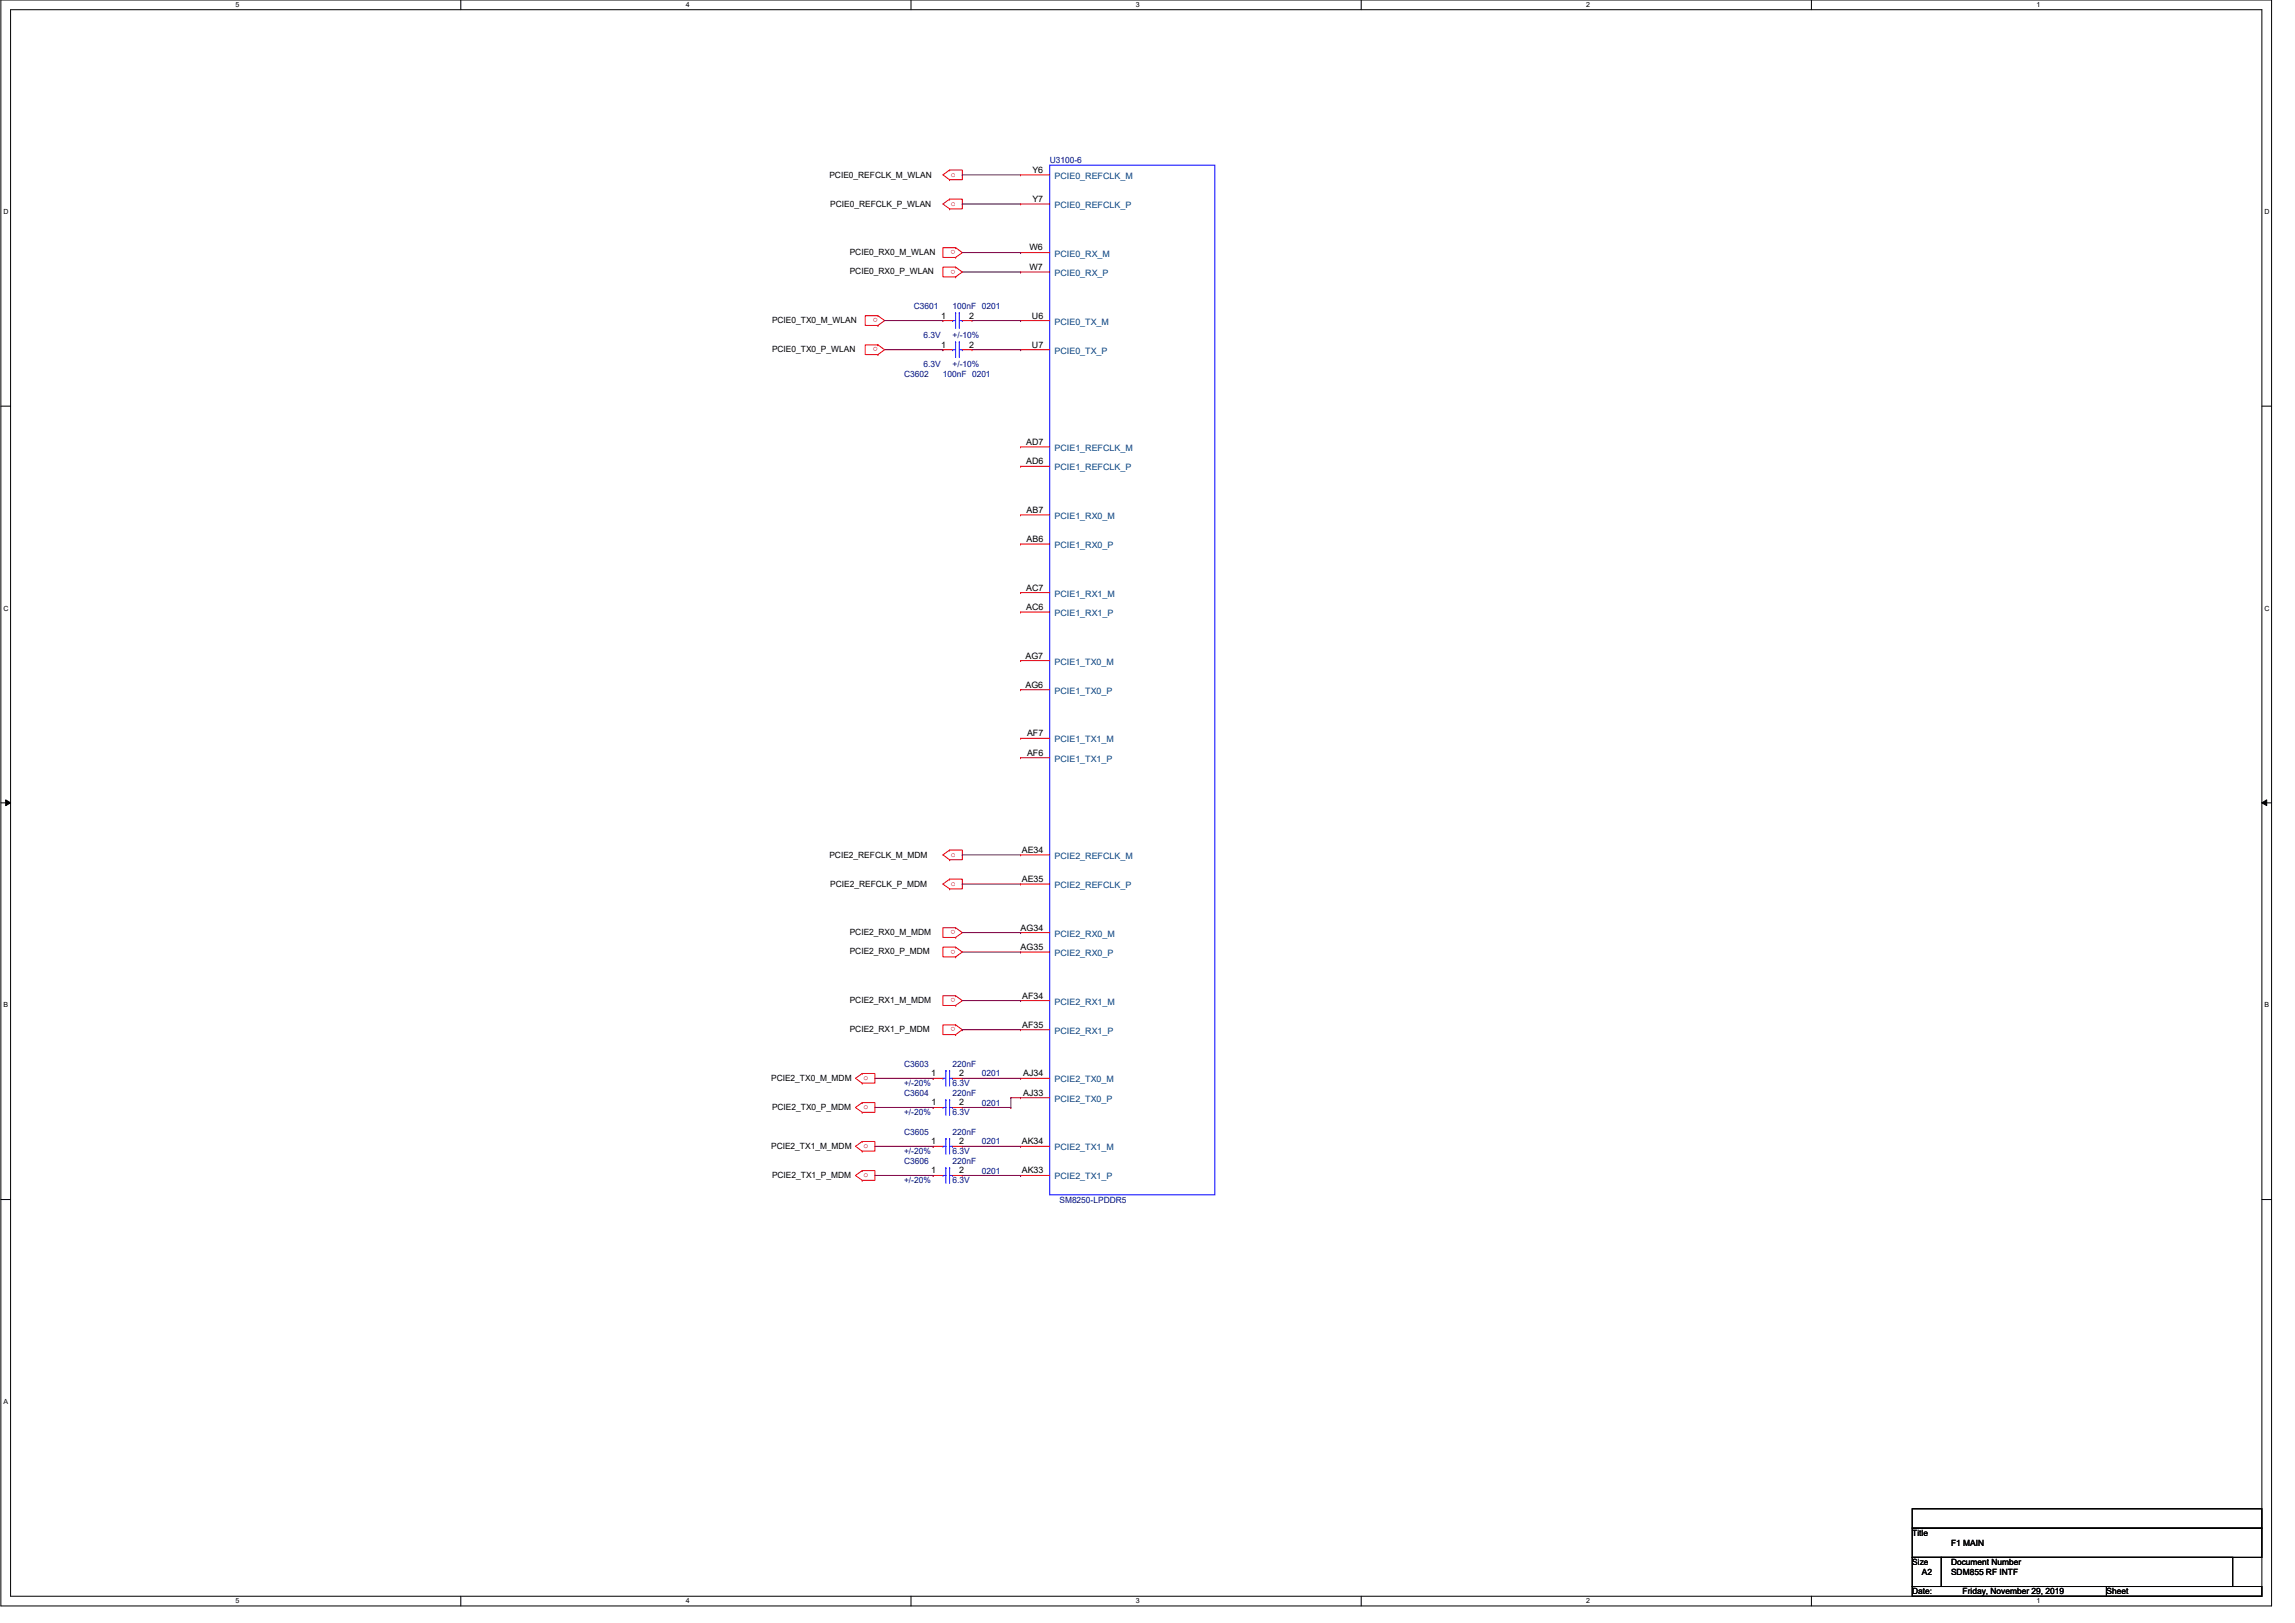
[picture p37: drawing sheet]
<svg xmlns="http://www.w3.org/2000/svg" width="420mm" height="297mm" viewBox="0 0 420 297" stroke-linecap="round" stroke-linejoin="round" font-family="sans-serif">
<defs><g id="words">
<g font-size="1.6" fill="#000080">
<text x="192.2" y="29.9">U3100-6</text>
<text x="167.3" y="56.6">C3601</text>
<text x="174.4" y="56.6">100nF 0201</text>
<text x="169.1" y="61.9">6.3V</text>
<text x="174.4" y="61.9">+/-10%</text>
<text x="165.5" y="69">C3602</text>
<text x="169.1" y="67.2">6.3V</text>
<text x="172.6" y="69">100nF 0201</text>
<text x="174.4" y="67.2">+/-10%</text>
<text x="165.5" y="195.2">C3603</text>
<text x="174.4" y="195.2">220nF</text>
<text x="179.7" y="197">0201</text>
<text x="165.5" y="198.8">+/-20%</text>
<text x="165.5" y="200.6">C3604</text>
<text x="174.4" y="198.8">6.3V</text>
<text x="174.4" y="200.6">220nF</text>
<text x="179.7" y="202.4">0201</text>
<text x="165.5" y="207.7">C3605</text>
<text x="165.5" y="204.1">+/-20%</text>
<text x="174.4" y="207.7">220nF</text>
<text x="174.4" y="204.1">6.3V</text>
<text x="179.7" y="209.5">0201</text>
<text x="165.5" y="213">C3606</text>
<text x="165.5" y="211.2">+/-20%</text>
<text x="174.4" y="213">220nF</text>
<text x="174.4" y="211.2">6.3V</text>
<text x="179.7" y="214.8">0201</text>
<text x="165.5" y="216.6">+/-20%</text>
<text x="174.4" y="216.6">6.3V</text>
<text x="194" y="220.1">SM8250-LPDDR5</text>
</g>
<g font-size="1.6">
<text x="151.8" y="32.6">PCIE0_REFCLK_M_WLAN</text>
<text x="189" y="31.6">Y6</text>
<text x="152" y="37.9">PCIE0_REFCLK_P_WLAN</text>
<text x="189" y="37">Y7</text>
<text x="155.6" y="46.6">PCIE0_RX0_M_WLAN</text>
<text x="188.5" y="45.8">W6</text>
<text x="155.6" y="50.2">PCIE0_RX0_P_WLAN</text>
<text x="188.5" y="49.4">W7</text>
<text x="141.3" y="59.1">PCIE0_TX0_M_WLAN</text>
<text x="172.3" y="58.3">1</text>
<text x="177.4" y="58.3">2</text>
<text x="188.9" y="58.3">U6</text>
<text x="141.3" y="64.4">PCIE0_TX0_P_WLAN</text>
<text x="172.3" y="63.6">1</text>
<text x="177.4" y="63.6">2</text>
<text x="188.9" y="63.6">U7</text>
<text x="187.9" y="81.4">AD7</text>
<text x="187.9" y="85">AD6</text>
<text x="187.9" y="93.9">AB7</text>
<text x="187.9" y="99.2">AB6</text>
<text x="187.9" y="111.6">AC6</text>
<text x="187.9" y="108.1">AC7</text>
<text x="187.7" y="125.9">AG6</text>
<text x="187.7" y="120.5">AG7</text>
<text x="188" y="134.7">AF7</text>
<text x="188" y="138.3">AF6</text>
<text x="151.8" y="157">PCIE2_REFCLK_M_MDM</text>
<text x="187.1" y="161.4">AE35</text>
<text x="187.1" y="156.1">AE34</text>
<text x="152" y="162.3">PCIE2_REFCLK_P_MDM</text>
<text x="155.6" y="171.1">PCIE2_RX0_M_MDM</text>
<text x="186.8" y="173.9">AG35</text>
<text x="186.8" y="170.3">AG34</text>
<text x="155.6" y="174.6">PCIE2_RX0_P_MDM</text>
<text x="155.6" y="183.5">PCIE2_RX1_M_MDM</text>
<text x="187.1" y="182.7">AF34</text>
<text x="155.6" y="188.8">PCIE2_RX1_P_MDM</text>
<text x="187.1" y="188.1">AF35</text>
<text x="141.2" y="197.9">PCIE2_TX0_M_MDM</text>
<text x="170.5" y="197">1</text>
<text x="175.6" y="197">2</text>
<text x="187.3" y="197">AJ34</text>
<text x="141.3" y="203.2">PCIE2_TX0_P_MDM</text>
<text x="170.5" y="202.3">1</text>
<text x="175.6" y="202.3">2</text>
<text x="187.3" y="200.5">AJ33</text>
<text x="170.5" y="209.4">1</text>
<text x="175.6" y="209.4">2</text>
<text x="187.1" y="209.4">AK34</text>
<text x="141.2" y="210.4">PCIE2_TX1_M_MDM</text>
<text x="141.3" y="215.7">PCIE2_TX1_P_MDM</text>
<text x="170.5" y="214.8">1</text>
<text x="175.6" y="214.8">2</text>
<text x="187.1" y="214.8">AK33</text>
<text x="350.1" y="281.1">Title</text>
<text x="350.1" y="286.5">Size</text>
<text x="357.2" y="286.5">Document Number</text>
<text x="357.2" y="282.9">F1 MAIN</text>
<text x="350.1" y="291.8">Date:</text>
<text x="351.9" y="288.2">A2</text>
<text x="357.2" y="288.2">SDM855 RF INTF</text>
<text x="359.3" y="291.8">Friday, November 29, 2019</text>
<text x="385.6" y="291.8">Sheet</text>
</g>
<g font-size="1.6" fill="#f00">
<text x="174.1" y="32.3">o</text>
<text x="174.1" y="37.7">o</text>
<text x="175" y="45.8" transform="rotate(180 175 45.8)">o</text>
<text x="175" y="49.4" transform="rotate(180 175 49.4)">o</text>
<text x="160.7" y="58.2" transform="rotate(180 160.7 58.2)">o</text>
<text x="160.7" y="63.6" transform="rotate(180 160.7 63.6)">o</text>
<text x="174.1" y="156.8">o</text>
<text x="174.1" y="162.1">o</text>
<text x="175" y="173.8" transform="rotate(180 175 173.8)">o</text>
<text x="175" y="170.3" transform="rotate(180 175 170.3)">o</text>
<text x="175" y="182.7" transform="rotate(180 175 182.7)">o</text>
<text x="175" y="188" transform="rotate(180 175 188)">o</text>
<text x="158.1" y="197.7">o</text>
<text x="158.1" y="203">o</text>
<text x="158.1" y="215.5">o</text>
<text x="158.1" y="210.1">o</text>
</g>
<g font-size="1.6" fill="#004080">
<text x="193.1" y="32.7">PCIE0_REFCLK_M</text>
<text x="193.1" y="38.1">PCIE0_REFCLK_P</text>
<text x="193.1" y="46.9">PCIE0_RX_M</text>
<text x="193.1" y="50.5">PCIE0_RX_P</text>
<text x="193.1" y="59.4">PCIE0_TX_M</text>
<text x="193.1" y="64.7">PCIE0_TX_P</text>
<text x="193.1" y="82.5">PCIE1_REFCLK_M</text>
<text x="193.1" y="86.1">PCIE1_REFCLK_P</text>
<text x="193.1" y="95">PCIE1_RX0_M</text>
<text x="193.1" y="100.3">PCIE1_RX0_P</text>
<text x="193.1" y="112.7">PCIE1_RX1_P</text>
<text x="193.1" y="109.2">PCIE1_RX1_M</text>
<text x="193.1" y="121.6">PCIE1_TX0_M</text>
<text x="193.1" y="127">PCIE1_TX0_P</text>
<text x="193.1" y="135.8">PCIE1_TX1_M</text>
<text x="193.1" y="139.4">PCIE1_TX1_P</text>
<text x="193.1" y="157.2">PCIE2_REFCLK_M</text>
<text x="193.1" y="162.5">PCIE2_REFCLK_P</text>
<text x="193.1" y="171.4">PCIE2_RX0_M</text>
<text x="193.1" y="175">PCIE2_RX0_P</text>
<text x="193.1" y="183.8">PCIE2_RX1_M</text>
<text x="193.1" y="189.2">PCIE2_RX1_P</text>
<text x="193.1" y="201.6">PCIE2_TX0_P</text>
<text x="193.1" y="198.1">PCIE2_TX0_M</text>
<text x="193.1" y="215.9">PCIE2_TX1_P</text>
<text x="193.1" y="210.5">PCIE2_TX1_M</text>
</g>
<g font-size="1.3">
<text x="43.1" y="1.3">5</text>
<text x="125.5" y="1.3">4</text>
<text x="208" y="1.3">3</text>
<text x="290.4" y="1.3">2</text>
<text x="372.8" y="1.3">1</text>
<text x=".6" y="39.2">D</text>
<text x="414.6" y="39.2">D</text>
<text x=".6" y="111.8">C</text>
<text x="414.6" y="111.8">C</text>
<text x=".6" y="184.4">B</text>
<text x="414.6" y="184.4">B</text>
<text x=".6" y="257">A</text>
<text x="43.1" y="293.5">5</text>
<text x="125.5" y="293.5">4</text>
<text x="208" y="293.5">3</text>
<text x="290.4" y="293.5">2</text>
<text x="372.8" y="293.5">1</text>
</g>
</g></defs>
<path d="M.2 0h415.7v293.9h-415.7zM1.9 1.8h412.2v290.3h-412.2z" fill="none" stroke="#000" stroke-width=".18"/>
<g fill="#fff">
<path d="M43.1 .2h.7v1.4h-.7z"/>
<path d="M43.1 292.3h.7v1.4h-.7z"/>
</g>
<path d="M84.4 0v1.8M84.4 292.1v1.8" fill="none" stroke="#000" stroke-width=".18"/>
<g fill="#fff">
<path d="M125.5 .2h.7v1.4h-.7z"/>
<path d="M125.5 292.3h.7v1.4h-.7z"/>
</g>
<path d="M166.8 0v1.8M166.8 292.1v1.8" fill="none" stroke="#000" stroke-width=".18"/>
<g fill="#fff">
<path d="M208 .2h.6v1.4h-.6z"/>
<path d="M208 292.3h.6v1.4h-.6z"/>
</g>
<path d="M249.2 0v1.8M249.2 292.1v1.8" fill="none" stroke="#000" stroke-width=".18"/>
<g fill="#fff">
<path d="M290.4 .2h.7v1.4h-.7z"/>
<path d="M290.4 292.3h.7v1.4h-.7z"/>
</g>
<path d="M331.6 0v1.8M331.6 292.1v1.8" fill="none" stroke="#000" stroke-width=".18"/>
<g fill="#fff">
<path d="M372.8 .2h.7v1.4h-.7z"/>
<path d="M372.8 292.3h.7v1.4h-.7z"/>
<path d="M.6 38.1h.9v1.4h-.9z"/>
<path d="M414.6 38.1h.8v1.4h-.8z"/>
<path d="M.6 110.6h.9v1.4h-.9z"/>
<path d="M414.6 110.6h.8v1.4h-.8z"/>
</g>
<path d="M.2 74.3h1.7M414.1 74.3h1.8" fill="none" stroke="#000" stroke-width=".18"/>
<g fill="#fff">
<path d="M.6 183.2h.8v1.4h-.8z"/>
<path d="M414.6 183.2h.8v1.4h-.8z"/>
</g>
<path d="M.2 146.9h1.7M1 146.4l.9 .5-.9 .5zM414.1 146.9l.9-.5v1zM414.1 146.9h1.8" fill="none" stroke="#000" stroke-width=".18"/>
<path d="M1 146.4l.9 .5-.9 .5zM414.1 146.9l.9-.5v1z" fill="#000"/>
<path d="M.6 255.8h.8v1.4h-.8z" fill="#fff"/>
<path d="M.2 219.5h1.7M414.1 219.5h1.8M350.1 276.1h64v3.6h-64zM350.1 279.7h64v5.3h-64zM350.1 285h5.3v5.4h-5.3zM350.1 290.4h35.5v1.7h-35.5zM355.4 285h53.4v5.4h-53.4zM385.6 290.4h28.5v1.7h-28.5z" fill="none" stroke="#000" stroke-width=".18"/>
<g fill="none" stroke="#f00" stroke-width=".18">
<path d="M173.9 36.4h.1M173.9 38.2h.1M173.9 36.4h2.3v1.8h-2.3M173.9 36.4l-1.3 .9 1.3 .9M173.9 31.1h.1M173.9 32.9h.1M173.9 31.1h2.3v1.8h-2.3M173.9 31.1l-1.3 .9 1.3 .9M186.8 37.3h.1M186.8 37.3h5.4M186.8 32h.1M186.8 32h5.4"/>
<path d="M160.7 59.6h.1M160.7 57.8h.1M160.7 57.8h-2.3v1.8h2.3M160.7 57.8l1.3 .9-1.3 .9M172.6 58.7h.1M172.6 58.7h1.8M175 50.7h.1M175 48.9h.1M175 48.9h-2.4v1.8h2.4M175 48.9l1.2 .9-1.2 .9M175 47.1h.1M175 45.3h.1"/>
<path d="M175 45.3h-2.4v1.8h2.4M175 45.3l1.2 .9-1.2 .9M176.2 58.7h1.8M178 58.7h.1M186.8 58.7h.1M186.8 58.7h5.4M186.8 49.8h.1M186.8 49.8h5.4M186.8 46.2h.1M186.8 46.2h5.4M160.7 64.9h.1M160.7 63.1h.1"/>
<path d="M160.7 63.1h-2.3v1.8h2.3M160.7 63.1l1.3 .9-1.3 .9M172.6 64h.1M172.6 64h1.8M176.2 64h1.8M178 64h.1M186.8 64h.1M186.8 64h5.4M186.8 99.6h.1M186.8 99.6h5.4M186.8 94.2h.1M186.8 94.2h5.4"/>
<path d="M186.8 85.3h.1M186.8 85.3h5.4M186.8 81.8h.1M186.8 81.8h5.4M186.8 112h.1M186.8 112h5.4M186.8 108.5h.1M186.8 108.5h5.4M186.8 138.7h.1M186.8 138.7h5.4M186.8 135.1h.1M186.8 135.1h5.4"/>
<path d="M186.8 126.2h.1M186.8 126.2h5.4M186.8 120.9h.1M186.8 120.9h5.4M173.9 155.6h.1M173.9 157.4h.1M173.9 155.6h2.3v1.8h-2.3M173.9 155.6l-1.3 .9 1.3 .9M186.8 156.5h.1M186.8 156.5h5.4M173.8 160.9h.1M173.8 162.7h.1"/>
<path d="M173.8 160.9h2.4v1.8h-2.4M173.8 160.9l-1.2 .9 1.2 .9M175 175.1h.1M175 173.4h.1M175 173.4h-2.4v1.7h2.4M175 173.4l1.2 .8-1.2 .9M175 171.6h.1M175 169.8h.1M175 169.8h-2.4v1.8h2.4M175 169.8l1.2 .9-1.2 .9M186.8 174.2h.1M186.8 174.2h5.4"/>
<path d="M186.8 170.7h.1M186.8 170.7h5.4M186.8 161.8h.1M186.8 161.8h5.4M157.8 196.5h.1M157.8 198.2h.1M157.8 196.5h2.4v1.7h-2.4M157.8 196.5l-1.2 .9 1.2 .8M170.8 197.4h.1M170.8 197.4h1.8M174.4 197.4h1.8M175 189.4h.1"/>
<path d="M175 187.6h.1M175 187.6h-2.4v1.8h2.4M175 187.6l1.2 .9-1.2 .9M175 184h.1M175 182.2h.1M175 182.2h-2.4v1.8h2.4M175 182.2l1.2 .9-1.2 .9M176.2 197.4h.1M186.8 197.4h.1M186.8 197.4h5.4M186.8 188.5h.1M186.8 188.5h5.4"/>
<path d="M186.8 183.1h.1M186.8 183.1h5.4M157.8 214.2h.1M157.8 216h.1M157.8 214.2h2.4v1.8h-2.4M157.8 214.2l-1.2 .9 1.2 .9M157.8 208.9h.1M157.8 210.7h.1M157.8 208.9h2.4v1.8h-2.4M157.8 208.9l-1.2 .9 1.2 .9M157.8 201.8h.1M157.8 203.6h.1"/>
<path d="M157.8 201.8h2.4v1.8h-2.4M157.8 201.8l-1.2 .9 1.2 .9M170.8 215.1h.1M170.8 215.1h1.8M170.8 209.8h.1M170.8 209.8h1.8M170.8 202.7h.1M170.8 202.7h1.8M174.4 215.1h1.8M174.4 209.8h1.8M174.4 202.7h1.8M176.2 215.1h.1"/>
<path d="M176.2 209.8h.1M176.2 202.7h.1M186.8 215.1h.1M186.8 215.1h5.4M186.8 209.8h.1M186.8 209.8h5.4M186.8 200.9h.1M186.8 200.9h5.4"/>
</g>
<g fill="none" stroke="#00f" stroke-width=".18">
<path d="M192.2 30.2h30.2v188.5h-30.2zM174.4 58.7h.1M174.4 58.7h.5M174.9 57.2h.1M174.9 57.2v2.9M175.6 57.2h.1M175.6 57.2v2.9M175.6 58.7h.6M176.2 58.7h.1M174.4 64h.1M174.4 64h.5M174.9 62.6h.1"/>
<path d="M174.9 62.6v2.8M175.6 62.6h.1M175.6 62.6v2.8M175.6 64h.6M176.2 64h.1M172.6 197.4h.1M172.6 197.4h.6M173.2 195.9h.1M173.2 195.9v2.9M173.8 195.9h.1M173.8 195.9v2.9M173.8 197.4h.6"/>
<path d="M174.4 197.4h.1M172.6 215.1h.1M172.6 215.1h.6M172.6 209.8h.1M172.6 209.8h.6M172.6 202.7h.1M172.6 202.7h.6M173.2 213.7h.1M173.2 213.7v2.9M173.2 208.4h.1M173.2 208.4v2.8M173.2 201.2h.1"/>
<path d="M173.2 201.2v2.9M173.8 213.7h.1M173.8 213.7v2.9M173.8 215.1h.6M173.8 208.4h.1M173.8 208.4v2.8M173.8 209.8h.6M173.8 201.2h.1M173.8 201.2v2.9M173.8 202.7h.6M174.4 215.1h.1M174.4 209.8h.1"/>
<path d="M174.4 202.7h.1"/>
</g>
<g fill="none" stroke="#800040" stroke-width=".18">
<path d="M176.2 32h.1M176.2 37.3h.1M176.2 32h10.6M176.2 37.3h10.6M162 58.7h10.6M172.6 58.7h.1M176.2 46.2h10.6M176.2 49.8h10.6M178 58.7h8.8M186.8 46.2h.1M186.8 49.8h.1M186.8 58.7h.1"/>
<path d="M162 64h10.6M172.6 64h.1M178 64h8.8M186.8 64h.1M176.2 156.5h.1M176.2 156.5h10.6M176.2 161.8h.1M176.2 161.8h10.6M176.2 170.7h10.6M176.2 174.2h10.6M186.8 170.7h.1M186.8 174.2h.1"/>
<path d="M160.2 197.4h10.6M170.8 197.4h.1M176.2 188.5h.1M176.2 183.1h10.6M176.2 188.5h10.6M176.2 197.4h10.6M186.8 183.1h.1M186.8 197.4h.1M160.2 202.7h10.6M160.2 209.8h10.6M160.2 215.1h10.6M170.8 202.7h.1"/>
<path d="M170.8 209.8h.1M170.8 215.1h.1M176.2 202.7h8.9M176.2 209.8h10.6M176.2 215.1h10.6M185.1 200.9h.1M185.1 202.7h.1M185.1 200.9h1.7M185.1 200.9v1.8M186.8 209.8h.1M186.8 215.1h.1"/>
</g>
<use href="#words"/>
</svg>
